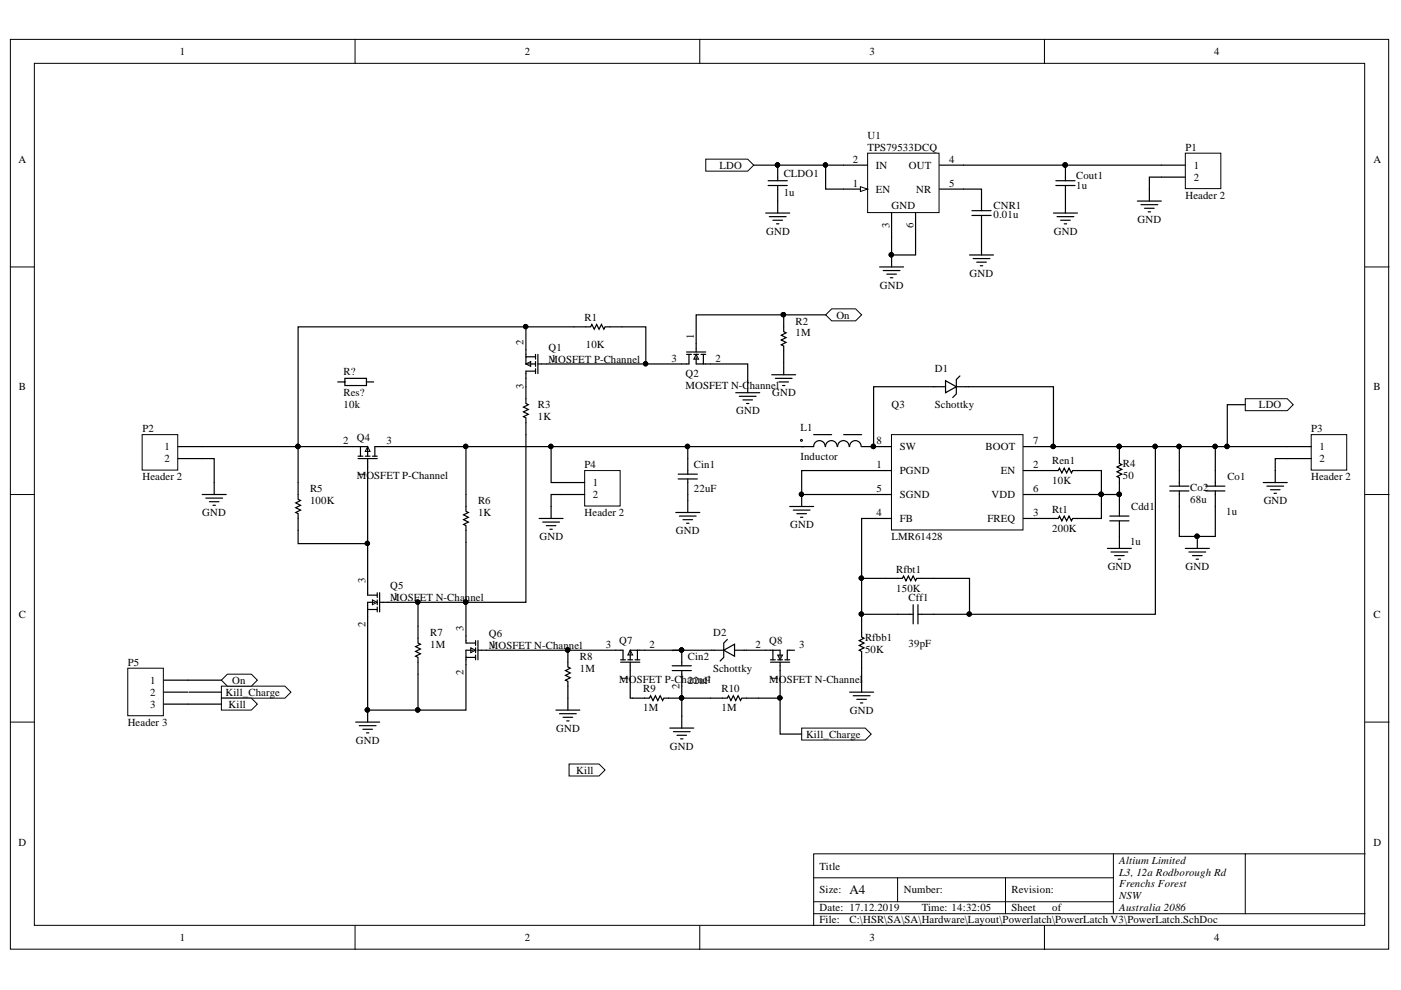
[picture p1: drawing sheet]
<svg xmlns="http://www.w3.org/2000/svg" width="297mm" height="210mm" viewBox="0 0 297 210" stroke-linecap="round" stroke-linejoin="round" font-family="sans-serif">
<defs><g id="words">
<text font-size="2.8" x="180.1" y="189.6">A4</text>
<g font-size="2.3">
<text x="38.2" y="11.7">1</text>
<text x="111.2" y="11.7">2</text>
<text x="184.3" y="11.7">3</text>
<text x="257.4" y="11.7">4</text>
<text x="183.9" y="29.4">U1</text>
<text x="3.9" y="34.5">A</text>
<text x="152.5" y="35.8">LDO</text>
<text x="180.8" y="34.5">2</text>
<text x="183.9" y="32">TPS79533DCQ</text>
<text x="185.7" y="35.8">IN</text>
<text x="192.7" y="35.8">OUT</text>
<text x="201.3" y="34.5">4</text>
<text x="251.3" y="32">P1</text>
<text x="253.1" y="35.8">1</text>
<text x="291.2" y="34.5">A</text>
<text x="166.2" y="41.6">1u</text>
<text x="166.2" y="37.5">CLDO1</text>
<text x="180.8" y="39.6">1</text>
<text x="185.7" y="40.8">EN</text>
<text x="194.2" y="40.8">NR</text>
<text x="201.3" y="39.6">5</text>
<text x="228.2" y="40.1">1u</text>
<text x="228.2" y="38">Cout1</text>
<text x="253.1" y="38.3">2</text>
<text x="189" y="44.2">GND</text>
<text x="210.7" y="46.2">0.01u</text>
<text x="210.7" y="44.2">CNR1</text>
<text x="241.2" y="47.3">GND</text>
<text x="251.3" y="42.1">Header 2</text>
<text x="162.4" y="49.8">GND</text>
<text x="188.6" y="48.4" transform="rotate(-90 188.6 48.4)">3</text>
<text x="193.6" y="48.4" transform="rotate(-90 193.6 48.4)">6</text>
<text x="223.4" y="49.8">GND</text>
<text x="205.6" y="58.7">GND</text>
<text x="186.5" y="61.2">GND</text>
<text x="123.9" y="68">R1</text>
<text x="147.1" y="71.9" transform="rotate(-90 147.1 71.9)">1</text>
<text x="168.7" y="71.3">1M</text>
<text x="168.7" y="68.8">R2</text>
<text x="177.3" y="67.5">On</text>
<text x="111" y="73.1" transform="rotate(-90 111 73.1)">2</text>
<text x="116.3" y="74.4">Q1</text>
<text x="116.3" y="76.9">MOSFET P-Channel</text>
<text x="116.8" y="76.7">1</text>
<text x="124.2" y="73.9">10K</text>
<text x="142.4" y="76.7">3</text>
<text x="151.7" y="76.7">2</text>
<text x="4" y="82.8">B</text>
<text x="72.8" y="79.5">R?</text>
<text x="111" y="82.4" transform="rotate(-90 111 82.4)">3</text>
<text x="145.3" y="80">Q2</text>
<text x="145.3" y="82.5">MOSFET N-Channel</text>
<text x="198.2" y="79">D1</text>
<text x="291.2" y="82.8">B</text>
<text x="72.8" y="86.6">10k</text>
<text x="72.8" y="84">Res?</text>
<text x="114" y="89.1">1K</text>
<text x="114" y="86.6">R3</text>
<text x="156.1" y="87.8">GND</text>
<text x="163.7" y="84">GND</text>
<text x="189" y="86.6">Q3</text>
<text x="198.2" y="86.6">Schottky</text>
<text x="266.9" y="86.6">LDO</text>
<text x="30.2" y="91.6">P2</text>
<text x="34.9" y="95.4">1</text>
<text x="72.8" y="94.2">2</text>
<text x="75.6" y="93.4">Q4</text>
<text x="82" y="94.2">3</text>
<text x="169.7" y="91.4">L1</text>
<text x="185.9" y="94.2">8</text>
<text x="190.8" y="95.4">SW</text>
<text x="209" y="95.4">BOOT</text>
<text x="219" y="94.2">7</text>
<text x="278" y="91.6">P3</text>
<text x="279.8" y="95.4">1</text>
<text x="30.2" y="101.8">Header 2</text>
<text x="34.9" y="98">2</text>
<text x="75.6" y="101.5">MOSFET P-Channel</text>
<text x="77.5" y="101.2" transform="rotate(-90 77.5 101.2)">1</text>
<text x="123.9" y="99.2">P4</text>
<text x="147.1" y="99.2">Cin1</text>
<text x="169.7" y="97.5">Inductor</text>
<text x="185.9" y="99.2">1</text>
<text x="190.8" y="100.5">PGND</text>
<text x="212.2" y="100.5">EN</text>
<text x="219" y="99.2">2</text>
<text x="223.1" y="98.5">Ren1</text>
<text x="238.1" y="101.5">50</text>
<text x="238.1" y="99">R4</text>
<text x="260.2" y="101.8">Co1</text>
<text x="278" y="101.8">Header 2</text>
<text x="279.8" y="98">2</text>
<text x="65.7" y="106.9">100K</text>
<text x="65.7" y="104.4">R5</text>
<text x="101.4" y="106.9">R6</text>
<text x="125.7" y="103">1</text>
<text x="125.7" y="105.7">2</text>
<text x="147.1" y="104.4">22uF</text>
<text x="185.9" y="104.4">5</text>
<text x="190.8" y="105.7">SGND</text>
<text x="210.2" y="105.7">VDD</text>
<text x="219" y="104.4">6</text>
<text x="223.1" y="102.5">10K</text>
<text x="252.4" y="106.7">68u</text>
<text x="252.4" y="104.1">Co2</text>
<text x="267.9" y="106.9">GND</text>
<text x="42.9" y="109.5">GND</text>
<text x="101.4" y="109.5">1K</text>
<text x="123.9" y="109.5">Header 2</text>
<text x="143.3" y="113.3">GND</text>
<text x="167.5" y="112">GND</text>
<text x="185.9" y="109.5">4</text>
<text x="190.8" y="110.7">FB</text>
<text x="209.4" y="110.7">FREQ</text>
<text x="219" y="109.5">3</text>
<text x="223.1" y="112.8">200K</text>
<text x="223.1" y="108.7">Rt1</text>
<text x="239.8" y="108.2">Cdd1</text>
<text x="260" y="109.2">1u</text>
<text x="114.4" y="114.5">GND</text>
<text x="189" y="114.5">LMR61428</text>
<text x="239.6" y="115.6">1u</text>
<text x="77.5" y="123.7" transform="rotate(-90 77.5 123.7)">3</text>
<text x="82.7" y="124.9">Q5</text>
<text x="190" y="125.4">150K</text>
<text x="190" y="121.4">Rfbt1</text>
<text x="234.8" y="120.9">GND</text>
<text x="251.3" y="120.9">GND</text>
<text x="4" y="131">C</text>
<text x="82.7" y="127.5">MOSFET N-Channel</text>
<text x="83.3" y="127.2">1</text>
<text x="192.6" y="127.5">Cff1</text>
<text x="291.2" y="131">C</text>
<text x="77.5" y="132.9" transform="rotate(-90 77.5 132.9)">2</text>
<text x="91.2" y="137.4">1M</text>
<text x="91.2" y="134.8">R7</text>
<text x="98.3" y="133.8" transform="rotate(-90 98.3 133.8)">3</text>
<text x="103.6" y="135.1">Q6</text>
<text x="103.6" y="137.6">MOSFET N-Channel</text>
<text x="104.1" y="137.4">1</text>
<text x="128.4" y="137.4">3</text>
<text x="131.3" y="136.6">Q7</text>
<text x="137.7" y="137.4">2</text>
<text x="151.2" y="134.8">D2</text>
<text x="160.1" y="137.4">2</text>
<text x="163.1" y="136.6">Q8</text>
<text x="169.5" y="137.4">3</text>
<text x="183.4" y="135.8">Rfbb1</text>
<text x="192.6" y="137.1">39pF</text>
<text x="27.1" y="141.2">P5</text>
<text x="98.3" y="143.1" transform="rotate(-90 98.3 143.1)">2</text>
<text x="122.9" y="142.4">1M</text>
<text x="122.9" y="139.9">R8</text>
<text x="144.1" y="138.4" transform="rotate(-90 144.1 138.4)">1</text>
<text x="145.8" y="139.9">Cin2</text>
<text x="151.2" y="142.4">Schottky</text>
<text x="183.4" y="138.4">50K</text>
<text x="31.8" y="145">1</text>
<text x="31.8" y="147.5">2</text>
<text x="47.8" y="147.5">Kill_Charge</text>
<text x="49.2" y="145">On</text>
<text x="131.3" y="144.7">MOSFET P-Channel</text>
<text x="133.2" y="144.4" transform="rotate(-90 133.2 144.4)">1</text>
<text x="136.4" y="146.7">R9</text>
<text x="144.1" y="146.2" transform="rotate(-90 144.1 146.2)">2</text>
<text x="145.8" y="145">22uF</text>
<text x="153" y="146.7">R10</text>
<text x="163.1" y="144.7">MOSFET N-Channel</text>
<text x="164.9" y="144.4" transform="rotate(-90 164.9 144.4)">1</text>
<text x="27.1" y="153.8">Header 3</text>
<text x="31.8" y="150">3</text>
<text x="48.5" y="150">Kill</text>
<text x="117.9" y="155.1">GND</text>
<text x="136.4" y="150.8">1M</text>
<text x="153" y="150.8">1M</text>
<text x="180.2" y="151.3">GND</text>
<text x="75.5" y="157.6">GND</text>
<text x="142" y="158.9">GND</text>
<text x="170.9" y="156.4">Kill_Charge</text>
<text x="122.2" y="164.1">Kill</text>
<text x="3.9" y="179.3">D</text>
<text x="291.2" y="179.3">D</text>
<text x="173.8" y="184.4">Title</text>
<text x="237.3" y="183.1">Altium Limited</text>
<text x="237.3" y="185.6">L3, 12a Rodborough Rd</text>
<text x="173.8" y="189.4">Size:</text>
<text x="191.6" y="189.4">Number:</text>
<text x="214.5" y="189.4">Revision:</text>
<text x="237.3" y="188.2">Frenchs Forest</text>
<text x="237.3" y="190.7">NSW</text>
<text x="173.8" y="193.2">Date: 17.12.2019</text>
<text x="173.8" y="195.8">File:</text>
<text x="180.1" y="195.8">C:\HSR\SA\SA\Hardware\Layout\Powerlatch\PowerLatch V3\PowerLatch.SchDoc</text>
<text x="195.4" y="193.2">Time: 14:32:05</text>
<text x="214.5" y="193.2">Sheet</text>
<text x="223.1" y="193.2">of</text>
<text x="237.3" y="193.2">Australia 2086</text>
<text x="38.2" y="199.6">1</text>
<text x="111.2" y="199.6">2</text>
<text x="184.3" y="199.6">3</text>
<text x="257.4" y="199.6">4</text>
</g>
</g></defs>
<g fill="#fff" stroke="#000" stroke-width=".21">
<path d="M2.2 8.4h292.2v192.8h-292.2z"/>
<path d="M7.3 13.4h282v182.8h-282z"/>
</g>
<g fill="none" stroke="#000" stroke-width=".21">
<path d="M75.3 8.4v5M148.4 8.4v5M221.4 8.4v5M2.2 56.6h5.1M289.4 56.6h5.1M2.2 104.9h5.1M289.4 104.9h5.1M2.2 153.1h5.1M289.4 153.1h5.1M75.3 196.3v5M148.4 196.3v5M172.5 186.1h63.6"/>
<path d="M172.5 193.7h116.9M172.5 191.2h63.6M190.3 186.1v5.1M213.2 186.1v7.6M221.4 196.3v5M236.1 181v12.7M264 181h-91.5v15.3M289.4 181h-25.4v12.7"/>
</g>
<g fill="none" stroke="#000" stroke-width=".25">
<path d="M121.7 69.3h3.5l.3-.5 .5 1 .5-1 .5 1 .5-1 .5 1 .3-.5h3.5M111.5 82v3.6l.5 .2-1 .5 1 .5-1 .5 1 .5-1 .5 .5 .3v3.6M156 83.3h5.1M156.8 84h3.5M157.5 84.8h2M158.3 85.6h.5M158.5 80.7v2.6M63.2 102.3v3.6l.5 .2-1 .5 1 .5-1 .5 1 .6-1 .5 .5 .2v3.6M98.8 104.9v3.5l.5 .3-1 .5 1 .5-1 .5 1 .5-1 .5 .5 .3v3.5M75.4 153.1h5.1M76.2 153.9h3.5M76.9 154.6h2.1"/>
<path d="M77.7 155.4h.5M78 150.6v2.5"/>
</g>
<circle cx="77.9" cy="150.5" r=".47" fill="#000" stroke="#000" stroke-width=".21"/>
<path d="M175.1 66.8l1.2-1.3h5.1l1.3 1.3-1.3 1.2h-5.1z" fill-rule="evenodd" fill="#fff" stroke="#000" stroke-width=".21"/>
<path d="M30.1 92.2h7.6v7.5h-7.6z" fill="#fff" stroke="#000" stroke-width=".21"/>
<path d="M37.8 94.7h5.1M37.8 97.2h5.1" fill="none" stroke="#000" stroke-width=".25"/>
<path d="M124 99.8h7.5v7.5h-7.5z" fill="#fff" stroke="#000" stroke-width=".21"/>
<path d="M118.9 102.3h5.1M118.9 104.9h5.1M167.4 107.4h5.1M168.2 108.2h3.5M169 108.9h2M169.7 109.7h.5M170 104.9v2.5" fill="none" stroke="#000" stroke-width=".25"/>
<circle cx="169.9" cy="104.8" r=".46" fill="#000" stroke="#000" stroke-width=".21"/>
<g fill="#fff" stroke="#000" stroke-width=".21">
<path d="M46.9 145.5h13.5l1.3 1.3-1.3 1.2h-13.5z" fill-rule="evenodd"/>
<path d="M46.9 144.2l1.3-1.3h5.1l1.3 1.3-1.3 1.3h-5.1z" fill-rule="evenodd"/>
</g>
<path d="M74.9 94.7h1M78 98v1M80 94.7h1M42.9 104.9h5.1M43.6 105.6h3.6M44.4 106.4h2M45.2 107.1h.5M45.4 102.3v2.6M88.6 132.8v3.5l.5 .3-1 .5 1 .5-1 .5 1 .5-1 .5 .5 .3v3.5" fill="none" stroke="#000" stroke-width=".25"/>
<path d="M78 94.7l.5 1h-1.1z" fill="#fff"/>
<path d="M78 94.7l.5 1h-1.1z" fill="none" stroke="#000" stroke-width=".21"/>
<path d="M111.5 74.1v1M111.5 79.2v1M114.8 77.2h1M75.9 97.2h4.1M75.9 96.7h1M75.9 94.7h.5M76.4 96.7v-2h1.6v2M77.4 96.7h1.1M78 97.2v.8M79 96.7h1M80 94.7h-.5v2" fill="none" stroke="#000" stroke-width=".25"/>
<path d="M111.5 77.2l1-.5v1z" fill="#fff"/>
<path d="M111.5 77.2l1-.5v1z" fill="none" stroke="#000" stroke-width=".21"/>
<path d="M111.5 75.1v.5M113.5 75.6h-2v1.6h2M113.5 75.1v1.1M113.5 76.7v1M113.5 78.2v1M113.5 78.7h-2v.5M114 77.2h.8M114 75.1v4.1M144.5 77.2h1.1M147.6 72.9v.9M149.6 77.2h1.1" fill="none" stroke="#000" stroke-width=".25"/>
<path d="M147.6 75.1l.5 1.1h-1z" fill="#fff"/>
<path d="M147.6 75.1l.5 1.1h-1z" fill="none" stroke="#000" stroke-width=".21"/>
<path d="M145.6 74.6h4M145.6 75.1h1M146.1 75.1v2.1h-.5M147.1 75.1h1M147.6 73.9v.7M148.6 75.1h1M149.1 75.1v2.1h-1.5v-1.6M149.1 77.2h.5M98.8 134.8v1M98.8 139.9v1M102.1 137.9h1" fill="none" stroke="#000" stroke-width=".25"/>
<path d="M99.8 137.4l1 .5-1 .5z" fill="#fff"/>
<path d="M99.8 137.4l1 .5-1 .5z" fill="none" stroke="#000" stroke-width=".21"/>
<path d="M78 124.7v1M78 129.7v1.1M81.3 127.7h1M98.8 135.8v.5h2M98.8 139.4v.5M100.3 137.9h-1.5v1.5h2M100.8 135.8v1M100.8 137.4v1M100.8 138.9v1M101.3 137.9h.8M101.3 135.8v4.1" fill="none" stroke="#000" stroke-width=".25"/>
<path d="M79 127.2l1 .5-1 .5z" fill="#fff"/>
<path d="M79 127.2l1 .5-1 .5z" fill="none" stroke="#000" stroke-width=".21"/>
<path d="M78 125.7v.5h2M78 129.2v.5M79.5 127.7h-1.5v1.5h2M80 125.7v1M80 127.2v1M80 128.7v1M80.5 127.7h.8M80.5 125.7v4" fill="none" stroke="#000" stroke-width=".25"/>
<path d="M189 92.2h27.9v20.2h-27.9z" fill="#fff" stroke="#000" stroke-width=".21"/>
<g fill="none" stroke="#000" stroke-width=".25">
<path d="M172.5 92.2h3.8M175 94.7a1.22 1.22 0 0 0-1.3-1.3 1.22 1.22 0 0 0-1.2 1.3h-2.5M177.5 94.7a1.23 1.23 0 0 0-1.2-1.3 1.23 1.23 0 0 0-1.3 1.3M178.9 92.2h3.8M180 94.7a1.22 1.22 0 0 0-1.2-1.3 1.22 1.22 0 0 0-1.2 1.3M182.6 94.7a1.22 1.22 0 0 0-1.2-1.3 1.22 1.22 0 0 0-1.3 1.3M182.7 94.7h2.5M187.8 94.7h1.2M187.8 99.8h1.2M217 94.7h1.3M217 99.8h1.3M187.8 104.9h1.2"/>
<path d="M187.8 109.9h1.2M217 104.9h1.3M217 109.9h1.3"/>
</g>
<circle cx="185.2" cy="94.7" r=".46" fill="#000" stroke="#000" stroke-width=".21"/>
<circle cx="169.9" cy="93.4" r=".2" fill="#fff" stroke="#000" stroke-width=".21"/>
<circle cx="185.2" cy="94.7" r=".46" fill="#000" stroke="#000" stroke-width=".21"/>
<path d="M197.9 82h7.4M220.8 109.9h3.6l.2-.5 .5 1 .5-1 .5 1 .6-1 .5 1 .2-.5h3.6M234.8 116.3h5.1M235.3 109.4h4.1M235.3 110.4h4.1M235.6 117h3.5M236.3 117.8h2M237.1 118.6h.5M237.3 106.1v3.3M237.3 110.4v5.9" fill="none" stroke="#000" stroke-width=".25"/>
<path d="M200.5 80.7l2.3 1.3-2.3 1.3z" fill="#fff"/>
<path d="M203.5 79.7l-.7 .8v3l-.8 .8M200.5 80.7l2.3 1.3-2.3 1.3zM237.3 94.7v3.5l.5 .3-1 .5 1 .5-1 .5 1 .5-1 .5 .5 .3v3.6M114.3 109.9h5.1M115.1 110.7h3.5M115.8 111.5h2.1M116.6 112.2h.5M116.8 107.4v2.5" fill="none" stroke="#000" stroke-width=".25"/>
<g fill="#000" stroke="#000" stroke-width=".21">
<circle cx="237.3" cy="94.7" r=".46"/>
<circle cx="237.3" cy="104.8" r=".46"/>
</g>
<path d="M278 92.2h7.5v7.5h-7.5z" fill="#fff" stroke="#000" stroke-width=".21"/>
<g fill="none" stroke="#000" stroke-width=".25">
<path d="M163.6 79.5h5.1M166.2 66.8v3.5l.5 .3-1.1 .5 1.1 .5-1.1 .5 1.1 .5-1.1 .5 .6 .3v6.1M145.8 97.2v3.3M164.4 80.2h3.5M165.1 81h2.1M165.9 81.7h.5M220.8 99.8h3.6l.2-.5 .5 1 .5-1 .5 1 .6-1 .5 1 .2-.5h3.6M250 99.8v3.3M257.7 99.8v3.3M270.4 99.8v2.5M272.9 94.7h5.1M272.9 97.2h5.1"/>
<path d="M143.3 108.7h5.1M143.8 101.5h4.1M143.8 100.5h4.1M144 109.4h3.6M144.8 110.2h2M145.6 110.9h.5M145.8 101.5v3.4M145.8 106.1v2.6M248 103.1h4.1M248 104.1h4.1M250 104.1v3.3M251.3 116.3h5.1"/>
<path d="M252.1 117h3.5M252.8 117.8h2.1M253.6 118.6h.5M253.9 113.7v2.6M255.6 103.1h4.1M255.6 104.1h4.1M257.7 104.1v3.3M267.8 102.3h5.1M268.6 103.1h3.6M269.4 103.8h2M270.1 104.6h.5M120.4 137.9v3.5l.5 .3-1 .5 1 .5-1 .5 1 .5-1 .5 .5 .3v6.1"/>
<path d="M182.7 131.5v3.6l.5 .2-1 .5 1 .5-1 .5 1 .6-1 .5 .5 .2v3.6M187.8 122.6h3.5l.3-.5 .5 1 .5-1 .5 1 .5-1 .5 1 .3-.5h3.5M190.3 130.2h3.3M193.6 128.2v4.1M194.6 130.2h3.3M194.6 128.2v4.1M117.9 150.6h5M118.6 151.3h3.6M119.4 152.1h2M120.1 152.8h.6M180.1 146.8h5.1M180.9 147.5h3.6"/>
<path d="M181.7 148.3h2M182.4 149h.5M182.7 144.2v2.6"/>
</g>
<g fill="#000" stroke="#000" stroke-width=".21">
<circle cx="166.1" cy="66.7" r=".46"/>
<circle cx="253.8" cy="113.7" r=".47"/>
<circle cx="120.4" cy="137.8" r=".46"/>
</g>
<g fill="#fff" stroke="#000" stroke-width=".21">
<path d="M264 84.5h8.9l1.3 1.3-1.3 1.3h-8.9z" fill-rule="evenodd"/>
<path d="M149.6 33.7h8.9l1.3 1.3-1.3 1.3h-8.9z" fill-rule="evenodd"/>
</g>
<path d="M184 32.5h15.1v12.6h-15.1z" fill="#fff" stroke="#000" stroke-width=".21"/>
<path d="M178.9 40.1h5.1" fill="none" stroke="#000" stroke-width=".25"/>
<path d="M182.4 39.6l1.6 .5-1.6 .5z" fill="#fff"/>
<path d="M182.4 39.6l1.6 .5-1.6 .5z" fill="none" stroke="#000" stroke-width=".21"/>
<g fill="none" stroke="#000" stroke-width=".25">
<path d="M162.9 38.3h4M162.9 39.3h4M164.9 35v3.3M164.9 39.3v5.9M178.9 35h5.1M199.2 35h5.1M223.9 38.3h4M223.9 39.3h4M225.9 35v3.3M225.9 39.3v5.9M162.3 45.2h5.1M163.1 45.9h3.6"/>
<path d="M163.9 46.7h2M164.6 47.5h.5M186.5 56.6h5.1M187.3 57.4h3.5M188 58.1h2.1M188.8 58.9h.5M189 45.2v5.1M189 54.1v2.5M194.1 45.2v5.1M199.2 40.1h5.1M205.6 54.1h5M206.1 44.7h4"/>
<path d="M206.1 45.7h4M206.3 54.8h3.6M207.1 55.6h2M207.8 56.3h.6M208.1 41.4v3.3M208.1 45.7v3.3M208.1 51.5v2.6M223.4 45.2h5M224.1 45.9h3.6M224.9 46.7h2M225.6 47.5h.5"/>
</g>
<g fill="#000" stroke="#000" stroke-width=".21">
<circle cx="164.8" cy="35" r=".46"/>
<circle cx="225.8" cy="35" r=".47"/>
<circle cx="189" cy="54" r=".47"/>
</g>
<path d="M251.3 32.5h7.5v7.5h-7.5z" fill="#fff" stroke="#000" stroke-width=".21"/>
<path d="M246.2 35h5.1M246.2 37.6h5.1M241.1 42.6h5.1M241.9 43.4h3.6M242.7 44.2h2M243.4 44.9h.5M243.7 40.1v2.5M162.3 137.9h1.1M167.4 137.9h1M165.4 141.2v1" fill="none" stroke="#000" stroke-width=".25"/>
<path d="M164.9 138.9h1l-.5 1z" fill="#fff"/>
<path d="M164.9 138.9h1l-.5 1z" fill="none" stroke="#000" stroke-width=".21"/>
<g fill="none" stroke="#000" stroke-width=".25">
<path d="M144.5 137.9v3.3M150.9 137.9h7.4M163.4 139.9h1M163.4 137.9h.5M164.9 139.9h1M165.4 139.4v-1.5h-1.5v2M166.4 139.9h1M167.4 137.9h-.5v2M134.1 148h3.6l.2-.5 .5 1 .6-1 .5 1 .5-1 .5 1 .2-.5h3.6M142.5 142.2h4.1M142.5 141.2h4.1M144.5 142.2v3.3"/>
<path d="M163.4 140.4h4M165.4 140.4v.8"/>
</g>
<circle cx="144.5" cy="137.8" r=".46" fill="#000" stroke="#000" stroke-width=".21"/>
<path d="M153.4 137.9l2.3-1.3v2.5z" fill="#fff"/>
<path d="M130.6 137.9h1M135.7 137.9h1M153.4 137.9l2.3-1.3v2.5zM154.2 135.6l-.8 .7v3.1l-.7 .7M133.6 141.2v1" fill="none" stroke="#000" stroke-width=".25"/>
<path d="M133.6 137.9l.5 1h-1z" fill="#fff"/>
<path d="M133.6 137.9l.5 1h-1z" fill="none" stroke="#000" stroke-width=".21"/>
<g fill="none" stroke="#000" stroke-width=".25">
<path d="M131.6 139.9h1M131.6 137.9h.5v2M133.1 139.9h1M133.6 139.9v-2h1.5v2M134.6 139.9h1.1M135.1 137.9h.6M131.6 140.4h4.1M133.6 140.4v.8M142 154.4h5.1M142.8 155.1h3.5M143.5 155.9h2.1M144.3 156.7h.5"/>
<path d="M144.5 151.8v2.6M150.7 148h3.5l.3-.5 .5 1 .5-1 .5 1 .5-1 .5 1 .3-.5h3.5"/>
</g>
<path d="M27.1 141.7h7.5v10.1h-7.5z" fill="#fff" stroke="#000" stroke-width=".21"/>
<path d="M34.7 144.2h5.1M34.7 146.8h5.1M34.7 149.3h5.1" fill="none" stroke="#000" stroke-width=".25"/>
<g fill="#fff" stroke="#000" stroke-width=".21">
<path d="M46.9 148h6.4l1.3 1.3-1.3 1.3h-6.4z" fill-rule="evenodd"/>
<path d="M170 154.4h13.4l1.3 1.2-1.3 1.3h-13.4z" fill-rule="evenodd"/>
<path d="M120.7 162h6.3l1.3 1.3-1.3 1.2h-6.3z" fill-rule="evenodd"/>
</g>
<g fill="none" stroke="#000" stroke-width=".25">
<path d="M159.8 35h19.1M175.1 35v5.1h3.8M204.3 35h41.9M246.2 37.6h-2.5v2.5M189 50.3v3.8h5.1v-3.8M204.3 40.1h3.8v1.3M208.1 49v2.5M111.5 69.3v4.8M115.8 77.2h21.1M121.7 69.3h-58.5v33M131.8 69.3h5.1v7.9h7.6M150.7 77.2h7.8v3.5"/>
<path d="M175.1 66.8h-27.5v6.1M42.9 97.2h2.5v5.1M42.9 94.7h32M71.6 81h1.5M73.1 80.2h4.6v1.5h-4.6zM77.7 81h1.5M78 99v16.3h-14.8v-2.8M81 94.7h17.8v10.2M98.8 94.7h71.2M111.5 92.2v35.5h-12.7v7.1M111.5 80.2v1.8M116.8 94.7v7.6h2.1"/>
<path d="M145.8 94.7v2.5M187.8 99.8h-17.8v5.1h17.8M197.9 82h-12.7v12.7h2.6M205.3 82h18.1v12.7h-5.1M218.3 99.8h2.5M223.4 94.7h49.5M231 99.8h2.5v5.1h-15.2M245 94.7v35.5h-47.1M250 94.7v5.1M257.7 94.7v5.1M264 85.8h-3.8v8.9M272.9 97.2h-2.5v2.6"/>
<path d="M78 115.3v9.4M98.8 115v12.7h-10.2v5.1M118.9 104.9h-2.1v2.5M145.8 104.9v1.2M187.8 109.9h-5.1v21.6M218.3 109.9h2.5M237.3 106.1v-1.2h-3.8v5h-2.5M250 107.4v6.3h7.7v-6.3M78 130.8v19.8h20.8v-9.7M82.3 127.7h6.3M103.1 137.9h27.5M136.7 137.9h14.2"/>
<path d="M158.3 137.9h4M182.7 122.6h5.1M182.7 130.2h7.6M197.9 122.6h7.7v7.6M39.8 144.2h7.1M39.8 149.3h7.1M40.1 146.8h6.8M88.6 142.9v7.7M133.6 142.2v5.8h.5M144.5 145.5v2.5h-.2M150.7 148h-6.2v3.8M165.4 142.2v5.8h-4.6"/>
<path d="M165.4 148v7.6h4.6M182.7 141.7v2.5"/>
</g>
<g fill="#000" stroke="#000" stroke-width=".21">
<circle cx="164.8" cy="35" r=".46"/>
<circle cx="175" cy="35" r=".46"/>
<circle cx="225.8" cy="35" r=".47"/>
<circle cx="189" cy="54" r=".47"/>
<circle cx="111.4" cy="69.2" r=".46"/>
<circle cx="136.9" cy="77.1" r=".46"/>
<circle cx="166.1" cy="66.7" r=".46"/>
<circle cx="63.1" cy="94.7" r=".46"/>
<circle cx="98.7" cy="94.7" r=".47"/>
<circle cx="116.8" cy="94.7" r=".46"/>
<circle cx="145.8" cy="94.7" r=".47"/>
<circle cx="185.2" cy="94.7" r=".46"/>
<circle cx="223.3" cy="94.7" r=".47"/>
<circle cx="237.3" cy="94.7" r=".46"/>
<circle cx="244.9" cy="94.7" r=".46"/>
<circle cx="250" cy="94.7" r=".47"/>
<circle cx="257.6" cy="94.7" r=".46"/>
<circle cx="260.1" cy="94.7" r=".47"/>
<circle cx="77.9" cy="115.2" r=".46"/>
<circle cx="169.9" cy="104.8" r=".46"/>
<circle cx="233.5" cy="104.8" r=".46"/>
<circle cx="237.3" cy="104.8" r=".46"/>
<circle cx="253.8" cy="113.7" r=".47"/>
<circle cx="88.6" cy="127.7" r=".46"/>
<circle cx="98.7" cy="127.7" r=".46"/>
<circle cx="120.4" cy="137.8" r=".46"/>
<circle cx="144.5" cy="137.8" r=".46"/>
<circle cx="182.6" cy="122.6" r=".46"/>
<circle cx="182.6" cy="130.2" r=".46"/>
<circle cx="205.5" cy="130.2" r=".46"/>
<circle cx="77.9" cy="150.5" r=".47"/>
<circle cx="88.6" cy="150.5" r=".47"/>
<circle cx="144.5" cy="148" r=".46"/>
<circle cx="165.3" cy="148" r=".46"/>
</g>
<use href="#words"/>
</svg>
